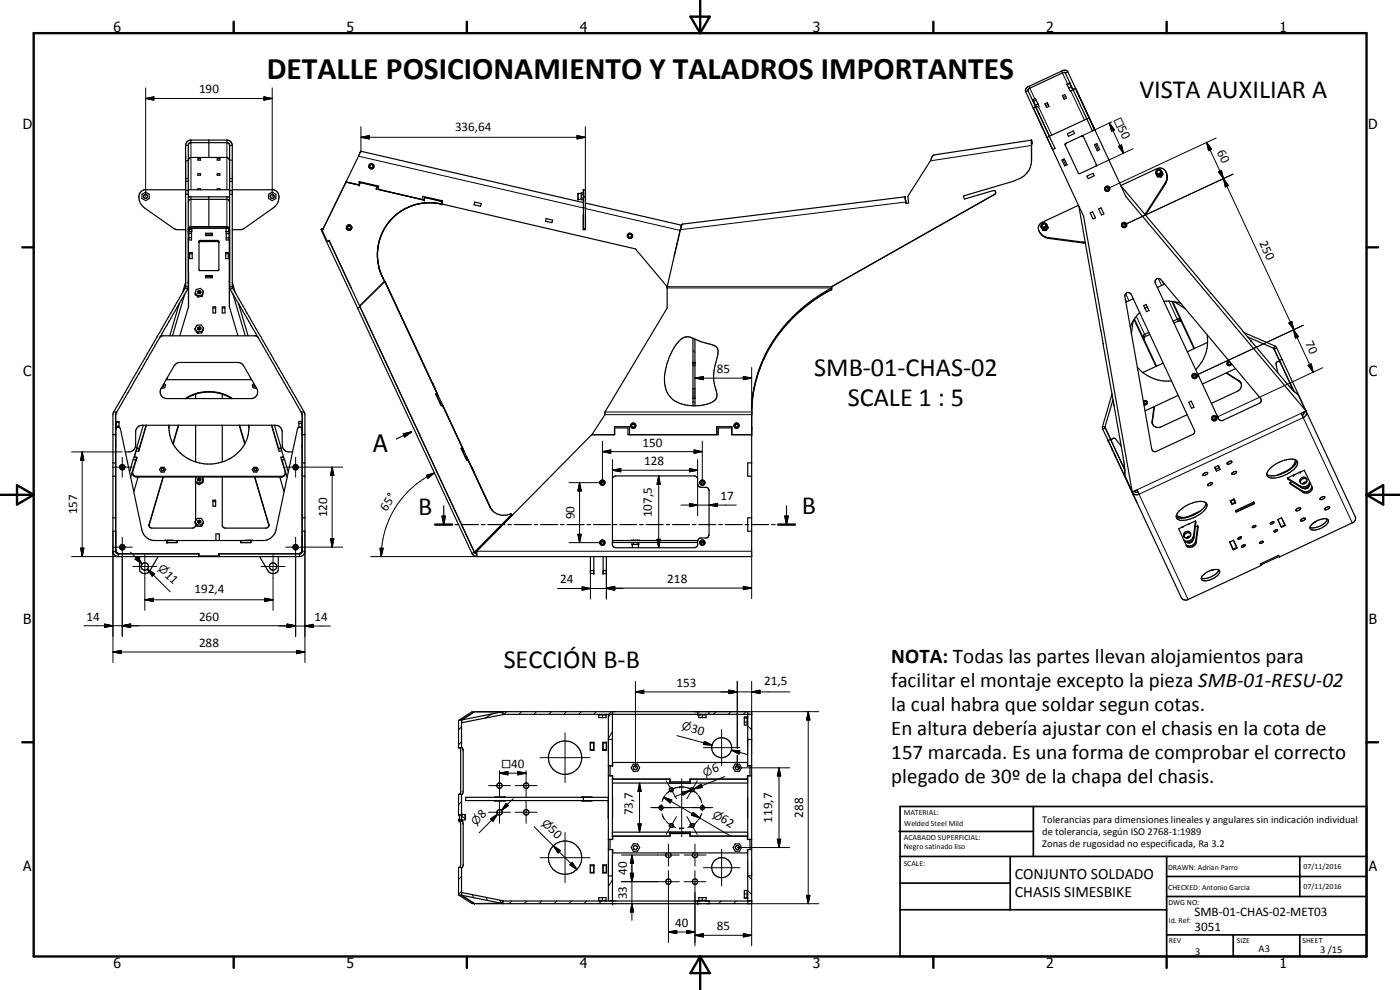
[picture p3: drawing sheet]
<svg xmlns="http://www.w3.org/2000/svg" width="420mm" height="297mm" viewBox="0 0 420 297" stroke-linecap="round" stroke-linejoin="round" font-family="sans-serif">
<defs><g id="words">
<text font-size="9.4" x="80.1" y="23.6">DETALLE POSICIONAMIENTO Y TALADROS IMPORTANTES</text>
<g font-size="7.9">
<text x="342" y="29.4">VISTA AUXILIAR A</text>
<text x="244.3" y="112.9">SMB-01-CHAS-02</text>
<text x="254.4" y="122">SCALE 1 : 5</text>
<text x="125.5" y="154.5">B</text>
<text x="240.7" y="154.1">B</text>
<text x="151.2" y="200.5">SECCIÓN B-B</text>
</g>
<text font-size="7.2" x="112" y="135.6">A</text>
<g font-size="6.3">
<text x="267.5" y="198.9">NOTA: Todas las partes llevan alojamientos para</text>
<text x="267.5" y="206.1">facilitar el montaje excepto la pieza SMB-01-RESU-02</text>
<text x="267.5" y="213.4">la cual habra que soldar segun cotas.</text>
<text x="267.5" y="220.5">En altura debería ajustar con el chasis en la cota de</text>
<text x="267.5" y="227.7">157 marcada. Es una forma de comprobar el correcto</text>
<text x="267.5" y="234.9">plegado de 30º de la chapa del chasis.</text>
</g>
<g font-size="4.7">
<text x="304.6" y="263.8">CONJUNTO SOLDADO</text>
<text x="304.6" y="269.2">CHASIS SIMESBIKE</text>
</g>
<g font-size="4.2">
<text x="34" y="9.6">6</text>
<text x="104" y="9.6">5</text>
<text x="174" y="9.6">4</text>
<text x="244" y="9.6">3</text>
<text x="314" y="9.6">2</text>
<text x="384" y="9.6">1</text>
<text x="6.8" y="38.7">D</text>
<text x="410.6" y="38.7">D</text>
<text x="7" y="112.9">C</text>
<text x="410.8" y="112.9">C</text>
<text x="7" y="187.1">B</text>
<text x="410.8" y="187.1">B</text>
<text x="7" y="261.4">A</text>
<text x="410.8" y="261.4">A</text>
<text x="34" y="290.4">6</text>
<text x="104" y="290.4">5</text>
<text x="174" y="290.4">4</text>
<text x="244" y="290.4">3</text>
<text x="314" y="290.4">2</text>
<text x="384" y="290.4">1</text>
</g>
<g font-size="3.9">
<text x="59.8" y="28">190</text>
<text x="136.6" y="39.2">336,64</text>
<text x="335.4" y="38.5" transform="rotate(65 335.4 38.5)">50</text>
<text x="365.2" y="45.7" transform="rotate(65 365.2 45.7)">60</text>
<text x="377.9" y="72.9" transform="rotate(65 377.9 72.9)">250</text>
<text x="391.7" y="102.9" transform="rotate(65 391.7 102.9)">70</text>
<text x="215.1" y="111.9">85</text>
<text x="192.8" y="134">150</text>
<text x="193.3" y="139.6">128</text>
<text x="23.1" y="154.3" transform="rotate(-90 23.1 154.3)">157</text>
<text x="98.2" y="155.2" transform="rotate(-90 98.2 155.2)">120</text>
<text x="116" y="153.5" transform="rotate(-58 116 153.5)">65°</text>
<text x="172.4" y="155.8" transform="rotate(-90 172.4 155.8)">90</text>
<text x="195.6" y="155.2" transform="rotate(-90 195.6 155.2)">107,5</text>
<text x="216.2" y="150">17</text>
<text x="49.3" y="172.7" transform="rotate(45 49.3 172.7)">11</text>
<text x="58.4" y="177.9">192,4</text>
<text x="168.1" y="175">24</text>
<text x="200.3" y="174.9">218</text>
<text x="25.9" y="186.2">14</text>
<text x="59.8" y="186.2">260</text>
<text x="94.4" y="186.3">14</text>
<text x="59.8" y="194.1">288</text>
<text x="203" y="206">153</text>
<text x="229.4" y="205.5">21,5</text>
<text x="207.2" y="219.6" transform="rotate(15 207.2 219.6)">30</text>
<text x="153.4" y="230.4">40</text>
<text x="214.2" y="232" transform="rotate(-22 214.2 232)">6</text>
<text x="144.8" y="245.8" transform="rotate(-45 144.8 245.8)">8</text>
<text x="189.9" y="244.6" transform="rotate(-90 189.9 244.6)">73,7</text>
<text x="241" y="245.3" transform="rotate(-90 241 245.3)">288</text>
<text x="164.4" y="249.1" transform="rotate(45 164.4 249.1)">50</text>
<text x="216" y="246.5" transform="rotate(30 216 246.5)">62</text>
<text x="231.7" y="246.8" transform="rotate(-90 231.7 246.8)">119,7</text>
<text x="188.2" y="262.6" transform="rotate(-90 188.2 262.6)">40</text>
<text x="188.2" y="269.8" transform="rotate(-90 188.2 269.8)">33</text>
<text x="358.5" y="275">SMB-01-CHAS-02-MET03</text>
<text x="202.6" y="278.1">40</text>
<text x="215.1" y="279.1">85</text>
<text x="358.5" y="279.4">3051</text>
</g>
<g font-size="3.3">
<text x="47.3" y="170.7" transform="rotate(45 47.3 170.7)">⌀</text>
<text x="204.5" y="218.9" transform="rotate(15 204.5 218.9)">⌀</text>
<text x="211.6" y="233.1" transform="rotate(-22 211.6 233.1)">⌀</text>
<text x="213.6" y="245.1" transform="rotate(30 213.6 245.1)">⌀</text>
<text x="142.8" y="247.8" transform="rotate(-45 142.8 247.8)">⌀</text>
<text x="162.4" y="247.1" transform="rotate(45 162.4 247.1)">⌀</text>
</g>
<g font-size="3.2">
<text x="334.2" y="35.9" transform="rotate(65 334.2 35.9)">□</text>
<text x="150.5" y="230.4">□</text>
</g>
<g font-size="3.1">
<text x="312.7" y="246.8">Tolerancias para dimensiones lineales y angulares sin indicación individual</text>
<text x="312.7" y="250.4">de tolerancia, según ISO 2768-1:1989</text>
<text x="312.7" y="254">Zonas de rugosidad no especificada, Ra 3.2</text>
<text x="358.7" y="286.4">3</text>
<text x="377.7" y="285.6">A3</text>
<text x="396.2" y="285.9">3 /15</text>
</g>
<g font-size="2.4">
<text x="271.2" y="244.4">MATERIAL:</text>
<text x="271.3" y="252">ACABADO SUPERFICIAL:</text>
<text x="271.4" y="247.9">Welded Steel Mild</text>
<text x="271.3" y="254.6">Negro satinado liso</text>
<text x="271.2" y="259.7">SCALE:</text>
<text x="350.6" y="261">DRAWN: Adrian Parro</text>
<text x="391.2" y="260.6">07/11/2016</text>
<text x="350.6" y="267">CHECKED: Antonio Garcia</text>
<text x="391.2" y="266.7">07/11/2016</text>
<text x="350.6" y="271.4">DWG NO:</text>
<text x="350.8" y="276.9">Id. Ref:</text>
<text x="350.8" y="282.8">REV</text>
<text x="371.2" y="282.9">SIZE</text>
<text x="390.9" y="282.9">SHEET</text>
</g>
</g></defs>
<g fill="none" stroke="#000" stroke-width=".35">
<path d="M307.8 27.5l2.3 4.9M308.5 27.2l6.4 13.7-4.1-8.8M308.5 27.2l-.7 .3M308.8 25.9a1.27 1.27 0 0 0-1 1.6M308.8 25.9l.3 .6M309.1 26.5l-.6 .3v.4M309.8 30l.9-.4 .3 .5M310 30.1h-.1M310 30.1l.2 .3M310.1 32.4l1 2.3M310.1 32.4l15.1 32.5 14.6 82.7M310.2 30.4h-.2"/>
<path d="M310.2 30.4l.3 1M310.8 32.1h.1M310.8 31.8l-.1 .1 .2-.1M310.8 32.1l-.7 .3M311 30.1l-.8 .3M311 30.1l.5 1.1M311.1 34.7h.1M311.1 34.7l1.6 3.3M311.5 31.2l.3 .7-.7 .3-.3-.5-.1 .1M311.5 31.2l-.9 .4M313.6 31.2l.7-.4 .5 1.1-.7 .4zM314.6 31.4l-.8 .3"/>
<path d="M318.6 21.3l1.3-.2 .6 .5M318.6 21.3l.2 .6M318.6 21.3l-9.8 4.6M318.8 28.7l.8-.3 .5 1.1-.7 .3zM318.8 21.9l.7-.2 .2 .2M318.8 21.9l-9.7 4.6M319.7 21.9l2.3 4.9M319.8 28.9l-.7 .4M320.2 25.4l1 1.9 .9-.4M320.5 21.6l3.3 7.1M320.5 21.6l-.8 .3M321.1 24.9l-.9 .5"/>
<path d="M321.2 24.9l-1 .5M321.3 25.2l-.2 .1 .4 .8M321.5 26.1l.3 .7 .2-.1M321.5 26.1l-.8 .3M322 26.6l-.2 .1M322 26.8l5.9 12.5 .7-.4M322 26.8h.1M322.8 26.5l4 8.8-11.9 5.6 1.7 3.6-.7 .4M322.8 26.5l1 2.2M322.8 26.5l-.8 .3M323.8 28.7l14.1 30.3 54.1 64.3M323.8 28.7l1.6 3.4"/>
<path d="M325 31.2v.1M327.8 37.3v.1M327.8 37.4l.3 .5M327.9 37.5v.1M328.1 37.9l.2 .6M328.2 38.1v.2M328.2 38.4l.1 .1M328.3 38.5l.2 .3M42.6 58.3l1.1-.6 1.1 .6v1.3l-1.1 .6-1.1-.6zM55.7 58.3h.8M55.7 56.9h-12.4a2.61 2.61 0 0 0-1.1 4.1l1.2 1.4 8.8 6.2 1.1 .3h2.4M55.7 48.2h.8"/>
<path d="M55.7 54.4h.8M55.7 57.1h.8M55.7 43.6h.8M56.5 56.9h12.4M56.5 59.2l.5-.1h11.4l.5 .1M57.3 42.8l-.6 .3-.2 .4v42.5M57.3 42v.8M57.3 42.8h10.8M59.4 47.6h.8v.4h-.8zM59.4 52.1h.8v.5h-.8zM59.4 56.9v-.3h.8v.3M62.7 42v5.2"/>
<path d="M62.7 59.1v8.9M65.2 56.9v-.3h.8v.3M65.2 47.6h.8v.4h-.8zM65.2 52.1h.8v.5h-.8zM68.1 42.8l.7 .4 .1 .4M68.1 42v.8M68.9 47.9l-.8-.7h-10.8l-.6 .4-.2 .5M68.9 48.1v.2M68.9 43.6v42.7l.2 .5M68.9 54.4h.8M68.9 57.1h.8M68.9 43.6h.8"/>
<path d="M69.7 56.9h12.4a2.83 2.83 0 0 1 .6 4.9l-9.5 6.8-1.1 .3h-2.4M69.7 43.6a1.6 1.6 0 0 0-1.4-1.6l-11.3 .1a1.58 1.58 0 0 0-1.3 1.4v42.5M69.7 43.6v42.4M80.6 58.3l1.1-.6 1.1 .6v1.3l-1.1 .6-1.1-.6zM113.1 55.9h.1M113.1 55.9l-5.1-1.2-.1 .8-4.1-.9 4 .9v-1l5.8 1.3v1.1M113.1 55.9l-.2 .8 14.4 3.3 .2-.8M126.9 59.9v-1l5.9 1.3v1.1l57.9 13.4 9.5 11.3M127.5 59.2l5.1 1.3M174.4 58h-.9v1.8h.9M174.4 58.4h.7M174.4 59.4h.7"/>
<path d="M175.1 57.9h-.7v2h.7M175.1 56.9h.6v12h-.6zM175.7 57.7v2.4M175.7 59.5v.1M175.7 58.3h.1M271.6 59.1l.1 .7M271.6 59.1l-66.7 8.1M271.7 59.8l.1 .5M298.5 58.3h.1M298.6 58.3l-49 27.7v.8a48.2 48.2 0 0 0-10.5 7.4M309.6 43.3v4.9a5.9 5.9 0 0 1-3.7 5.4l-1.8 .8-15 4.4 .3 .9 8.7-2.5a.61 .61 0 0 1 .7 .3 .61 .61 0 0 1-.2 .8M309.6 42v1.3"/>
<path d="M309.6 42l-29.3 4.5-.6 .5-.5 1.3-6.8 10.6 .3 2-.8 .1-.2-1.2M309.6 42l.1 .8M309.7 42.8l-.1 .5M309.7 42.8h.1M314.9 40.9l-.7 .4 1.7 3.6M318.7 48l.7-.3 .8 1.7-.7 .4zM319.7 43.2l5-2.4 .4 .1 3.9 8.4-.1 .5-4.8 2.3-.5-.1-3.9-8.4zM320 43l-.3 .3M320.3 40.2l1.8-.9 .4 .7-1.8 .9zM324.9 40.8l-.4 .1M326.2 52.8l1.9-.8 .3 .7-1.8 .9zM328.5 43.4l.7-.3 .8 1.8-.7 .4z"/>
<path d="M336.4 55.7l24.5 29.2M346.9 52l.2 .4M346.9 52h.1M347.1 52.4l.7 .5M347.1 52.4l.2 .4M347.3 52.8l.5 .1M347.3 52.8l.1 .3h1M347.8 52.9h.5M348.2 51.9l.1-.1a.59 .59 0 0 0-.4-.7 .59 .59 0 0 0-.7 .4v.5l.5 .2M348.2 51.9l-.5 .3M348.3 52.9l.1 .2M348.5 51.2a.91 .91 0 0 1-.4 1.2 .91 .91 0 0 1-1.2-.4"/>
<path d="M348.6 52.5l-.8 .4M348.6 52.5l-.3 .4M348.7 51.6a.94 .94 0 0 0-1.1-.8 .94 .94 0 0 0-.7 1.2M348.7 51.6l-.1 .9M348.7 51.6l.2 .5M348.9 52.1l-.3 .4M348.9 52.1l.1 .2-.6 .8M349.9 51.6a3.5 3.5 0 0 1-.2 3.6l-6 9.2M349.9 51.6a3.5 3.5 0 0 1-.3 3.4l-6 9.3M349.9 51.6a1.94 1.94 0 0 0-2.7-1l-10.8 5.1M56.5 60.6l.2-.5 .6-.3h10.8l.6 .3 .2 .5M56.5 70h1"/>
<path d="M56.5 71.5h.2M56.5 70.4h.2v1.4h-.2M56.5 69h.2M56.5 69.3h.2M56.5 72l.1 19.9-2.6 8.9M56.5 68.9v1M56.5 71.5v.3M56.7 71.3h.8M56.7 69.5v.4h-.2M56.7 69v.3M56.7 68.8h.9M56.7 68.8v-.2v.4"/>
<path d="M56.7 68.8v.5M56.9 75.8h.8v1.8h-.8zM56.9 76.1h.8M57.5 69.5v2.5h-1M57.6 68.5h10.2M57.6 68.4v1.1h-1.1M59.7 72.7l.4-.2h5.2l.4 .2M59.8 72.3l.3-.2h5.2l.4 .3-.1 8.8-5.8-.1zM61.7 70.3h2M61.7 70h2v.7h-2zM67.7 75.8h.8v1.8h-.8zM67.7 76.1h.8"/>
<path d="M67.8 68.4v1.1h1.1M67.8 68.6h.9M67.9 69.5v2.5h.8v-.5h.2M67.9 71.4h1M67.9 70.1h.8M68.7 68.6l-.4-.2h-11.2l-.4 .2-.2 .5M68.7 68.6l.2 .4M68.7 68.6v.7h.2M68.7 69h.2M68.7 70h.2M68.8 71.5v20.4l2.6 8.9M68.9 69v.1"/>
<path d="M68.9 68.6l-.8-.6h-10.8l-.5 .2-.3 .5M68.9 68.7v.2M68.9 69.6h-.2v1.5h.2M97.1 68.5l-.8 .3 1.7 3.7M97.1 68.5l-.6 .2 1.7 3.7M98 72.5l.8-.4 9.3 20M98 72.5l9.3 20M104 68.5l.2 .3M104 68.5l.4 .5M104 68.5a.8 .8 0 0 1 .7-1.1 .8 .8 0 0 1 .8 1 .8 .8 0 0 1-1.1 .6M104.3 68.3v.2M104.3 68.4l.4 .3"/>
<path d="M104.3 68.5l.1 .1M104.3 67.9v.5M104.4 67.9l-.1 .6M104.5 67.9l.4-.1 .3 .6-.2 .3-.7-.2M104.5 67.8l-.2 .2M105 67.8l-.5 .1M105 68.7h-.2M105.2 68.3l-.1 .3M105.5 68.1a.78 .78 0 0 1-.3 .8 .78 .78 0 0 1-.9 0M113.3 77l.6 3.8M113.3 77.1l.2 1.9M113.3 76.1v.9"/>
<path d="M113.3 75.1v2M113.3 75.1v2.3M113.4 78l.1 1M113.4 74.5l-.1 1M113.6 79.3l.1 1M113.6 73.2l-.2 1M113.8 72.3l-.5 2.8M114.1 71.4l-.3 .9M114.4 70.5l-.8 2.8-.3 1.8M115.3 68.8l-1 2M115.3 68.8l-1.5 3.5M115.8 68l-1.1 1.9"/>
<path d="M116.3 67.2l-1 1.6M117.5 65.7l-1.9 2.5M117.5 65.7l-.8 .9M118.2 65l.7-.6-1.5 1.5M120.5 63.3l-2.4 1.9M122.1 62.4l-1.7 .9M122.2 62.4l.8-.4-1.8 .9M122.2 62.4l-2.7 1.5M124.8 61.3l-1.9 .7M125.8 61.1l-1 .2M125.8 61.1l-2 .6M126.7 61l-.9 .1"/>
<path d="M128.6 60.8l-3.9 .6M128.6 60.8l-1.9 .2M129.5 60.8l1 .1-.9-.1M129.6 60.8l-2.9 .2M129.6 60.8l2.8 .4M131.5 61l.9 .2M132.6 60.5l-.2 .7M142.4 60.6l2 .5-.2 .8-1.9-.5zM163.9 65.6l2 .4-.3 .8-1.9-.4zM175.1 64.6v4.2M175.1 60.8l-66.8-15.4-11.2 23.1M175.7 64.6v4.2"/>
<path d="M175.7 60.9l28.8 6.7M204.1 69.1l-3.9 16.9M204.1 69.1l-1.8 7.7M204.4 67.9l-.3 1.2M204.5 68l-.4 1.1M204.5 67.6l-.1 .3M204.5 67.6h.1M204.9 67.2l-.4 .8M204.9 67.2h.1M311.9 69.3a3.6 3.6 0 0 0 2.9 2.2l10.9 1.4M311.9 69.3a3.5 3.5 0 0 0 2.8 2l11 1.3M312.5 68l.4 .9"/>
<path d="M312.9 68.9l1 .1M312.9 68.9l.1 .2 1 .1M313.8 68l-.5 .2M313.9 69l.1 .2M314.1 67.3l.5 1.1-.6 .8M314.1 67.3h.1M314.4 67.9a.93 .93 0 0 1-.6 .9 .93 .93 0 0 1-1.1-.2M314.5 68.1l-.6 .9M323.7 61.6l-10.9 5.1a1.86 1.86 0 0 0-.9 2.6M323.8 61.7l13.3 75.6 .5 3.8-.1 1.4 2.3 5.1M327.2 63.9l.7-.4 .8 1.9-.7 .3zM329.7 62.7l.7-.3 .9 1.8-.7 .3z"/>
<path d="M53.8 91.1l-2.8 9.7M55.4 88.2l-3.6 12.6M55.6 86.4l-21.5 37.2M55.6 86.4l.7 .4M55.7 86h.8M55.7 86l-.1 .4M55.7 84.7l-.9 3.1M56.3 86.8l-8.3 14.5M56.5 86l-.2 .8M56.5 84.3v.4M58.5 98.6v.4l.6 .7M58.5 98.6l.8 1"/>
<path d="M58.6 88l.2 .6M58.6 88l.9 .8M58.8 88.5v.1M58.8 88.5l.7 .7M59.1 99.7h.1M59.1 99.7l.2 .3M59.3 99.6v.4M59.5 98.6h.6M59.5 87.8h.6M59.5 87.8l-.1 .1M59.5 88.8v.4M59.5 98.6l-.1 .1"/>
<path d="M60.1 87.8l.1 .1M60.1 98.6l.1 .1M60.5 99.9l-1.2 .1M60.5 99.5v.4M60.5 99.5l-1.2 .1M60.7 88.9l-1.2 .3M60.7 88.5v.4M60.7 88.5l-1.2 .3M61 87.4l-.3 1.5M61 87.4l-.9-.9-1.2 .4-.3 1.1M61 87.4l-.3 1.1M61.1 98.5l-.6 1.4"/>
<path d="M61.1 98.5l-.6 1M61.1 98.5l-.7-1-1.3 .1-.6 1M61.7 82.7h2v.7h-2zM61.7 83h2M63.9 92.1h.8v1.8h-.8zM63.9 92.4h.8M66.7 92.1h.8v1.8h-.8zM66.7 92.4h.8M68.8 84.5l.1 .2M68.8 84.4h.1M68.9 84.7v.1M68.9 84.7h.1"/>
<path d="M68.9 86h.8M69.1 86.8l21.3 36.8M69.7 86l.1 .4M69.7 84.8l.9 3M69.8 86.4l21.5 37.2M69.8 86.4l-.7 .4M69.9 88.1l3.7 12.7M71.6 91.1l2.9 9.7M107.3 92.5l34.3 73.5M108 91.9h.1M108.1 92.1l34.3 73.6M108.1 92.1l-.8 .4"/>
<path d="M113.7 80.2l.3 1M113.9 80.8l.8 2.2M113.9 80.8l.6 1.8M113.9 81.1l1.5 3.2M114.2 81.7l.3 .9M114.5 82.6l.9 1.7M114.5 82.6l.5 .9M115.4 84.3l15.7 33.8M115.4 84.3l.2 .4M115.5 84.5l.1 .2M115.6 84.7l15.7 33.5M200.2 86v6.4l-18.6 31.2v.8l-4 6"/>
<path d="M239.1 94.2a41 41 0 0 0-13.5 28M239.1 94.2l-2.2 2.3M249.6 86.4a43.7 43.7 0 0 0-23.8 32.8l-.2 2.9M337.7 89.8l.4 .8M337.9 88.1l.8-.3 .8 .5 19.1 41.2-.6 .8-11.1 5.2-.8-.1-.5-.7-8-45.8zM340.1 89.7l-2.2 1M340.1 96.3l-.6 3.9M340.4 95.7l6.7 14.2M342 93.8l-1.4 1.7-1.4 2.6M343.2 91.7l.8-.3 .8 1.8-.7 .3zM344.3 92l-.7 .5M344.8 99.7l-1.6 .9-.1 .8"/>
<path d="M346.9 83.9l.9-.3 .6 .3 29.9 35.6 .2 .4-.2 .9-11.3 5.3-.7 .1-.5-.3-19.1-40.9v-.8zM349 84.6l.3 .7M349.3 90.4l2.9 .1 2.2 .5M349.5 85.2l-2.2 1.1M351.7 90.4l6.6 14.2M352.4 90.6l3.3 2M354.4 96.1l-.7-.4-1.7 .7M354.6 96.6l-.7-.3-1.6 .6M360.9 84.9v.1M360.9 85l2.5 3M363.4 88h.1M363.5 88l22.6 27 3.4 3.4"/>
<path d="M373.3 99.8l9.4 4M49 115.4l.2 .5-.5 .2M49.2 115.1l.5 .4-.3 .8-1 .1M49.9 113.9h25.6M50.3 113.2l-.2 .7M52.5 109.5l1.2-.7h18l1.2 .7 4.2 7.1a1.99 1.99 0 0 1-1.8 3h-25.2a2.02 2.02 0 0 1-1.8-3zM55.6 119.6a13.1 13.1 0 0 1 14.2 0M55.9 119.5v.1M56 119.5v.1M58.7 118.3v1.3M58.7 118.2a13.1 13.1 0 0 1 8 0M58.7 118.2l-2.9 1.4"/>
<path d="M66.7 118.2l2.8 1.3M66.7 118.3v1.3M69.4 119.5v.1M75.1 113.2l.2 .7M76.2 115.1l-.5 .4 .2 .8 1.1 .1M76.4 115.4l-.2 .5 .5 .2M77.5 101.3l-.8-.5h-28l-.5 .2-13.2 22.6M129.8 115l.2 .1M130 115.1l.3 .9M130 115.1l-.1 .1M130.2 116h.1M130.3 116l1 2.2"/>
<path d="M130.8 118.2l1.6 3.6 .4-.2M130.8 118.2l.1 .2M130.9 118.4l.4 .7M131.1 118.1l.2 .1M131.1 118.1l-.3 .1M131.3 119.1l.8 1.8M131.3 118.2l.3 .7M131.3 118.2l-.4 .2M131.6 118.9l-.3 .2M131.6 118.9l.8 1.8M208 101.5v20.3M208 108.8h.6"/>
<path d="M208 119.6h.6M208.6 101.8v20M208.6 101.8l-1-.5a3.4 3.4 0 0 0-4.4 1.7 17 17 0 0 0-3.4 13.6 7.2 7.2 0 0 0 7.1 5.1l1.7 .1M208.6 101.8l3.9 1.3a4.2 4.2 0 0 1 2.8 1.3 10 10 0 0 1-.7 5.4l-.2 .5a14.1 14.1 0 0 0 .7 7.7 2.73 2.73 0 0 1-2.4 3.1l-1.9 .5-2.2 .2M333.7 118.2l-2.8 9.8M334 119.9l-2.4 8.2M341.3 110.2a12.1 12.1 0 0 0 10.3 4.1M345.1 100.3l-1.6 .8-.1 .8M349.1 109l-6.1 2.8M353.6 118.6l-9.9 4.7M359.5 112.3l.3 .6M359.7 112.9h.1"/>
<path d="M362.3 100.5a11.9 11.9 0 0 1-3.5 10.4M362.4 102.7l-6.1 2.8M368 111.9l4.1 2.7 .4 .4M368.1 111.9l3.7 2.3a1.81 1.81 0 0 1-.4 3.2l-7.9 3.6M369 108.4a.71 .71 0 0 0-.7 .6 .71 .71 0 0 0 .5 .8l.3-.2M369 108.5a.6 .6 0 0 0-.7 .7 .6 .6 0 0 0 .8 .4M369.5 109.2l-.4 .4M369.5 109.1v.4l-.4 .1M369.5 109.1h.1M370.8 110.6l-10 4.6M374.4 101.1l7.8 3.4M382.2 104.5l.2 .3"/>
<path d="M382.4 104.8l5.9 12.5M382.7 103.8l.4 .6M382.7 103.8l-.5 .7M383.1 104.4l-.7 .4M383.1 104.4l1.7 3.4M383.5 111.8l-.6-2.5a.72 .72 0 0 1 .5-.8 .72 .72 0 0 1 .8 .3l4 8.4M384.8 107.8l-.8 .3M384.8 107.8l22 47.4-.1 1-.9 .7-21.8 10.2-.3-.5-5.5 2.6 .3 .5-21.9 10.2a1.48 1.48 0 0 1-2.1-.7l-21.9-47M387 114.8l.3 .3M389.5 118.4h.1M389.6 118.4l2.3 4.9M33.9 130.4h.8"/>
<path d="M33.9 138.9h.8M34.1 123.6l-.2 .8v41a1.65 1.65 0 0 0 1.6 1.6h54.4a1.65 1.65 0 0 0 1.6-1.6v-41l-.2-.8M34.1 123.6h.9M34.7 128.5h.1M34.7 124.4v41.2M34.7 133.8v.2M34.7 127h.2v1.4M34.7 126.7l1-.2v1.7M34.7 128.7h.1M34.7 126.7h1M34.7 128.9h.1M34.7 124.4v.4"/>
<path d="M34.8 128.7l-.1 .1M34.9 128.4l.7-.3 .5 .6 6.5 30.3a4 4 0 0 0 3.4 3.2h33.4a4.3 4.3 0 0 0 3.4-3.2l6.5-30.3 .1-.4 .6-.2 .6 .6v36.5l-.2 .5M34.9 128.4l-.1 .3M34.9 127.9h.8M35 123.7l-.3 .7M35 123.6l-.3 .8M37.6 135.6a2.28 2.28 0 0 0 3.1-2v-4.4l.7-1.1 1-.5h40.3a2 2 0 0 1 2 2v4a2.28 2.28 0 0 0 3.1 2M40.3 137l.8 .2-1.3 4.4a1.18 1.18 0 0 0 1.2 1.5l44-.1a1.12 1.12 0 0 0 .6-1.4l-1.3-4.4 .8-.2M40.3 137l.7 .3-.2 .9v-.2M40.8 138l-.8-.1-1.1 3.7M40.8 138l-1.6 5.2M41 134.4l.8 .1"/>
<path d="M41 134.4l.1 .1M41.1 134.5l.7 .2M41.1 134.5l-1.1 3.4M41.6 135.4l-.8-.1-.5 1.7M41.8 134.5v.2M41.8 134.7l-.2 .7M43 127.6l-2 6.8M43.8 127.6l-2 6.9M43.9 127.6l-2.3 7.8M50.7 128.4v-.8a11.3 11.3 0 0 0 11.6 11.6 11.6 11.6 0 0 0 12.4-10.8v-.8v.8M53.5 127.6l-1.6 5.5M53.6 127.6l-1.6 5.6"/>
<path d="M58.7 127.6v11M66.7 127.6v11M71.8 127.6l1.6 5.6M71.9 127.6l1.6 5.5M81.5 127.6l2.3 7.8 .7-.1M81.6 127.6l2 6.9M82.4 127.6l2 6.8M83.6 134.5v.2l.8-.1M84.4 134.4l-.8 .1M84.4 134.4v.2M84.4 134.6l.1 .7M84.5 135.3l.6 1.7"/>
<path d="M84.7 138l.7-.1 1.1 3.7M84.7 138l-.1 .2M84.7 138l1.5 5.3M85.1 137l-.7 .3M85.1 137l.2 .9M89.7 127.1h.8M90.4 123.6l.3 .8v41l-.4 .7M90.4 123.6h.9M90.5 128.4h.2M90.5 123.7l.2 1.1M90.5 126.9h.2M90.6 128.5h.1"/>
<path d="M90.7 130.4h.8M90.7 138.9h.8M90.7 126.6h-.2v1.4h.2M90.7 133.8l-.1 .2M90.7 126.4h-1v1.8M121 130.2l2.5-.6-2.1 1.5zM123.5 129.6l-4.6 2.1M132.1 120.9l.4 .8M132.4 120.7l-.3 .2M132.4 120.7l.1 .2M132.5 120.9l-.3 .1M132.5 120.9l.4 .8"/>
<path d="M132.8 121.6l6 12.8M132.8 121.6l.1 .1M132.9 121.7l6 12.8M138.4 134.5l1.6 3.5 .4-.1M138.4 134.5l.1 .2M138.5 134.7l.4 .7M138.8 134.4l.1 .1M138.8 134.4l-.4 .1M138.9 135.4l.8 1.8M138.9 134.5l.3 .8M138.9 134.5l-.4 .2M139.2 135.3l.8 1.7"/>
<path d="M139.2 135.3l-.3 .1M139.7 137.2l.4 .8M140 137l-.3 .2M140 137l.2 .2M140.2 137.2l-.4 .2M140.2 137.2l.3 .8M140.4 137.9l.1 .1M140.4 137.9l6.5 14 1 1.4M140.5 138l6.6 14.1M177.6 130.4h6.8v-2.4h4.5v2.4M177.6 130.4l-34.5 35v1.6M184.4 128.4h4.1v2h27.1v-2h4v2h6"/>
<path d="M215.1 130.4v-2.4h4.6v2.4M215.2 128v2.4M220.5 127.8l.1 .1M220.6 128l.2 .1M220.7 127.4l-.2 .4M220.8 127.3l.6 .1 .1 .5-.6 .3-.4-.4M220.8 128.1l.2 .1M220.9 127.3l-.4 .5M225.6 138.9h-1.2v4h1.2M225.6 122.1v44.9h-82.5M330.9 128l.7 .1M330.9 128l.1 .8"/>
<path d="M331 128.8l1.6 3.4M331.6 128.1l.1 .3M331.7 128.4l1.6 3.4M331.7 128.4l-.7 .4M332.6 132.2l1.9 4.3M333.3 131.8l-.7 .4M333.3 131.8l4.3 9.3M333.6 132.4a.73 .73 0 0 1 .3-.8 .73 .73 0 0 1 .9 .1l1.7 2.1M336.4 138.4l.1 .4M343.1 120.4a.63 .63 0 0 1 .8-.2 .63 .63 0 0 1 .4 .7M343.2 120.6l.6-.4 .4 .4 .1 .3M343.3 121.3h.1"/>
<path d="M344.3 120.9l-.3 .5-.7-.1M344.3 120.9l-.1 .3-.5 .3-.3-.2M346.3 122l-.5 4.4a1.78 1.78 0 0 0 .8 1.7 1.78 1.78 0 0 0 1.9 0l7.8-3.7M346.5 122l-.6 4.6 .1 .8M356.8 120.7l.7-.3 .8 1.8-.7 .3zM365.3 124.8h.1M365.3 124.8l.2 .5M365.3 124.8l.3 .2-.1 .3M365.5 139.7l.3 .7-.9 .4-.3-.6M365.5 125.3h.1M368.2 139a1.14 1.14 0 0 1 1.5-.5 1.09 1.09 0 0 1-1.5 .7zM388.8 138l-.4 1.2-.8 1.1-1.2 .8-3.2 1.5"/>
<path d="M388.8 138a1.41 1.41 0 0 1-.1 2.4 8.3 8.3 0 0 1-8 2.8l-.5-.8M388.8 138a8.5 8.5 0 0 0-8.6 4.1v.3M389.1 138.2a5.3 5.3 0 0 1-3.7 3.7 5.9 5.9 0 0 1-5.2 .5M390.5 124l1.5-.7a1.24 1.24 0 0 1-.9 1.9zM391.3 123.8l-.2 .6-.3 .2M391.3 123.8v.1M391.9 123.4l-.6 .4M33.9 155.4h.8M33.9 159.4h.8v6.2M33.9 142.9h.8M34.7 154.3h.1M39.8 142l.3 .6 .6 .3h44l.6-.3 .3-.6"/>
<path d="M41.4 143.1l-1.2 4.4M44.7 157.7l.2 .4 .6 .4h12.4l.7-.6 .1-.8 .5 .8M48.3 140.2h1l.4 .7-.4 .7h-1l-.4-.7zM48.9 143.1l-4.2 14.6M49 143.1l-4.3 14.6M58.5 156.5l.2 .7M58.5 156.5l.7-1h1.2l.7 1M58.5 156.5l.7 1M58.7 144.4v11.9M58.7 144.7l1.1 .7M58.7 144.4l1.1 .6M58.7 143.1v.7"/>
<path d="M59 143.1l-.3 .2v1.1M59.2 157.9h1.2M59.2 157.5h1.2M59.2 157.5v.4M59.4 156.8a.47 .47 0 0 1 .4-.7 .47 .47 0 0 1 .4 .7M59.4 156.8l.2 .2 .6-.2M59.5 156.6h.6M59.5 143.9h.6M59.5 143.9l-.1 .2M59.5 156.6l-.1 .2M59.8 145v.4M60.1 157.9h.1"/>
<path d="M60.1 143.9l.1 .2M60.1 156.6l.1 .2M60.4 157.5v.4M60.6 143.1l.3 .2M60.9 144.8l-1.1 .6M60.9 144.4v.4M60.9 144.4l-1.1 .6M60.9 143.3v.7M60.9 144v.8M60.9 143.3v1.1M61.1 156.5l-.7 1.4M61.1 156.5l-.7 1"/>
<path d="M63.9 150.1h.8v1.8h-.8zM63.9 150.4h.8M66.7 143.1v14.7l.2 .3 .6 .4h12.5l.7-.8M76.1 140.2h.9l.5 .7-.5 .7h-.9l-.4-.7zM76.4 143.1l4.3 14.6M76.5 143.1l4.2 14.6M84 143.1l1.2 4.4M90.6 154.3h.1M90.7 155.4h.8M90.7 159.4h.8M90.7 142.9h.8M130.6 157.4h5.1"/>
<path d="M132.7 154.9h.9l-.4 2.5zM133.2 151.8v5.6M136.6 157.4h1M138.5 157.4h5.1M141.6 140.3l.3 .6M141.9 140.9v.1M141.9 140.9l.3 .7M144.5 157.4h1.1M146.4 157.4h5.1M147.1 152.1l.2 .4M147.1 152.1h.1M147.5 152.8a4.9 4.9 0 0 0 5.9 1.4"/>
<path d="M152.4 157.4h1M153.4 154.2l.2 .5M153.4 154.2v.3l-11 11.2 .1 .2 11.1-11.2M153.6 154.7l-5.4 5.5M154.3 157.4h5.2M160.3 157.4h1.1M162.3 157.4h5.1M168.2 157.4h1.1M170.2 157.4h5.1M176.2 157.4h1M178.1 157.4h5.1M184 143.2l.8-.4h23.6l.8 .4 .2 .4v1.8a.95 .95 0 0 0 1 .8l1.8 .1 .6 .9v13.2l-.6 .9-2.4 .3a1.95 1.95 0 0 0-.4 1.9l-.2 .5-.8 .3h-23.6l-.8-.3-.2-.5v-19.9z"/>
<path d="M184.1 157.4h1M186 157.4h5.1M192 157.4h1M193.9 157.4h5.1M199.9 157.4h1M201.8 157.4h5.2M207.8 157.4h1.1M209.8 157.4h5M215.7 157.4h1.1M217.6 157.4h5.2M223.6 157.4h1.1M225.6 155.4h-1.2v4h1.2"/>
<path d="M225.6 157.4h5.1M231.6 157.4h1M233.5 157.4h5.1M235.5 154.9h1l-.5 2.5zM236 151.8v5.6M339.2 146.6l.9 1.7M339.8 147.7l1.4-.7 .6 1.2a1.35 1.35 0 0 1-2-.5zM340.6 147.4v.1M340.6 147.3v.2M340.6 147.5l.3 .2 .6-.1M340.6 147.5l-.8 .1M353.9 153.3a9.6 9.6 0 0 1 7.4-2.8 1.41 1.41 0 0 1 1 1.3 1.41 1.41 0 0 1-.8 1.3 9.1 9.1 0 0 1-7.7 2.9 1.31 1.31 0 0 1-.2-2.4z"/>
<path d="M355 158l-1.3 .7 1.6 3.4M357 157.1l-2.2 1.1M357 157.1h.1M358.8 156.3l-2 .9M358.8 156.3l.1 .4-.6 4.5-.3 .8M358.8 156.3l-.6 4.5a1.88 1.88 0 0 1-2.9 1.3M359.4 157.7l-.6 .4M359.4 157.7l.2 .5-.6 4.4a1.88 1.88 0 0 1-2.8 1.4l-.2-.4M359.4 157.7l-.6 4.6a1.89 1.89 0 0 1-2.8 1.3M360.2 153.3l-3.2 1.5a3.9 3.9 0 0 1-4-.2M361.2 142.2l1.1-.5a.49 .49 0 0 1 0 .6 .49 .49 0 0 1-.5 .2l-.8 .1zM361.9 150.9a4.3 4.3 0 0 1-2.3 2.9l-2.4 1.1a4.8 4.8 0 0 1-4.2 .2"/>
<path d="M362.5 145.3a.9 .9 0 0 1 1.4-.3 .94 .94 0 0 1-1.5 .5zM364.5 140.3l1.2-.6 .5 1.1-1.1 .6zM364.9 140.7l-.2 .1M365.9 140.2l-.1 .1M369.2 150.2l1.2-.5 .5 1.2-1.2 .5zM369.3 150.2l.1 .2M369.5 150.7h-.1M369.7 141.9l.2-.1a.95 .95 0 0 1 1.2-.2 1.05 1.05 0 0 1-1.5 .6zM370.2 149.8l.1 .2M370.3 150l.4 .7-.9 .4-.4-.7M370.3 150l-.9 .4M370.6 150.2h-.2"/>
<path d="M370.8 153.2l5.5-2.6 .2 .5-5.5 2.6zM375.9 158l.9-.4a.73 .73 0 0 1-.9 .7zM376.2 150.6l.2 .4-5.4 2.5-.2-.3M381.4 156.8l.6-.3 .3 .1-.8 .6-.3-.1zM382.4 159.3l.9-.4a.48 .48 0 0 1-.1 .6 .48 .48 0 0 1-.5 .1l-.4-.1zM384.2 157.6h.1M384.6 155.4l1 2.1-1.1 .5-1-2.1M384.6 155.4l1.1 2.3-1.1 .5-1.1-2.3M384.6 155.4l-1.1 .5M385.4 157v.1M386.4 143.4l3.8 2.4a1.89 1.89 0 0 0 2.9-1.3M386.4 143.4l.1 .4 3.9 2.4a1.89 1.89 0 0 0 2.8-1.3"/>
<path d="M387 144.9l3.9 2.4a1.93 1.93 0 0 0 2.8-1.3M387 144.9l.3 .3 3.8 2.5a1.89 1.89 0 0 0 2.8-1.3l-.2-.4M387.8 144.6l-.8 .3M388.3 142.5l-1.9 .9M388.9 152.9a.96 .96 0 0 1 1.4-.3v.1a.98 .98 0 0 1-1.4 .3zM390.2 141.6l1.2-.5 1.7 3.4M390.3 141.6l-2.2 1M390.4 156a1.03 1.03 0 0 1 1.4-.4 1.1 1.1 0 0 1-1.5 .6zM391.8 155.6h.1M392.1 144.7h-.5l-.7 .5M392.2 143.9a1.1 1.1 0 0 0-1.3-.2 1.1 1.1 0 0 0-.6 1.1M392.2 143.9a1.07 1.07 0 0 0-1.5-.7 1.07 1.07 0 0 0-.3 1.7 1.07 1.07 0 0 0 1.7-.2"/>
<path d="M392.2 143.9l-.1 .8M392.9 145.7a1.12 1.12 0 0 1-1.7 .8M393.1 144.5l.1 .4M393.2 144.9l.5 1.1M393.8 157.2a7 7 0 0 1 3.5-1.6 .91 .91 0 0 1 1 .1 .91 .91 0 0 1 .3 .9 4.8 4.8 0 0 1-5.2 2.2 1.02 1.02 0 0 1 .4-1.6zM395 156.4l-1 .7M396.3 149.4l1.2-.4a.81 .81 0 0 1-.5 .8 .81 .81 0 0 1-.9-.2zM397.8 152.4l.7-.3h.5a1 1 0 0 1-1.4 .8zM398.3 155.8a4.9 4.9 0 0 1-5.2 2.4M33.9 165.8l.2 .2M34.7 165.6l.4 .5M34.7 165l.3 .7"/>
<path d="M34.8 165.7h.2M34.8 165.4l-.1 .3M35 165.7l.4 .3M35.1 166.1l24.6 .1v.6h6M35.1 166h.3M35.4 166l.3 .2M35.5 166.1v.1M41.9 167v4.2a1.79 1.79 0 0 0 3.1 0l2.4-4.2M49.7 162.2l-.1-.1 2.2 .1M50.1 162.8h3.1M50.1 162.2v.6h3.1v-.6M50.7 162.1v.1"/>
<path d="M50.7 162.8h.1M51.6 162.8h.1M53.1 162.2v.6M59.6 166.2v.8M64.8 162.2v-2h1v2M72.2 162.8h3.1M72.2 162.2v.6h3.1v-.6M72.3 162.2v.6M73.6 162.2h2.1M73.8 162.8h.1M74.7 162.1v.1M74.7 162.8h.1"/>
<path d="M75.3 162.2v.6M77.9 167l2.5 4.2a1.79 1.79 0 0 0 3.1 0v-4.2M89.9 166.1v.1M90 166h.3M90 166l-.3 .2M90.3 166.1l-24.6 .1v.8M90.4 165.7h.2M90.4 165.7l-.4 .3M90.6 165.4v.3M90.6 160.8l.1 4.7M91.5 165.8l-.2 .2M141.6 166l.6 .8 .9 .2"/>
<path d="M142.4 165.7l-.8 .3M142.4 165.7l.7 .5M148.1 160.2h.1M177.2 167v5.1h1v-5.1M177.2 171.2h1M181 171.2h1M181 167v5.1h1v-5.1M183.8 162.8h25.6M183.8 162.2h25.6M183.9 162.2v.6M189.5 162.2l2.5-.1-.2 .1M189.6 162.8v.6h2.1v-.6"/>
<path d="M189.8 163.4v.9M190.1 162.1v.1M190.1 162.8v.6M191.2 162.8v.6M191.3 162.1v.1M191.6 163.4v.9M210.3 162.8h1M355.3 162.1l.2 .4M355.5 162.5l.5 1.1M357.2 160.9l-.7 .1-.5 .5M357.3 160.2a1.1 1.1 0 0 0-1.3-.3 1.1 1.1 0 0 0-.6 1.2M357.3 160.2a1.04 1.04 0 0 0-1.5-.8 1.04 1.04 0 0 0-.3 1.7 1.04 1.04 0 0 0 1.7-.2"/>
<path d="M357.3 160.2l-.1 .7M358 162a1.91 1.91 0 0 1-2.5 .5M358 162a1.18 1.18 0 0 1-1.7 .8M361.2 172.4a4.8 4.8 0 0 1 4.7-1.3 1.82 1.82 0 0 1-1.3 2.2l-1.4 .7a2.09 2.09 0 0 1-2.7-.3l.3-.8zM364.4 170.9l-1.2 .3M365.7 171a5 5 0 0 1-5.2 2.4M369 162.6l1.2-.5 1.1 2.3-1.2 .6zM369.8 164.3h.1M370.2 162.1l1 2.2-1.1 .5-1-2.2M371 163.7l-.1 .1M371.5 161.5a.61 .61 0 0 1 1.1-.2l-.2 .2a.46 .46 0 0 1-.4 .3 .46 .46 0 0 1-.5-.3zM372.6 163.9a.71 .71 0 0 1 1.1-.3 .78 .78 0 0 1-1.1 .4z"/>
<path d="M378.2 162.7a.51 .51 0 0 1 .4-.3 .51 .51 0 0 1 .5 .2 .73 .73 0 0 1-1.1 .3zM383.7 166.7l.2 .3-5.5 2.5-.1-.3M137.6 216.2v8.2l1.1-.1 .3 1v12l-.2 1h-1.2v6.1M138.5 216v8.3M138.5 216l-.9 .2M142.4 213.6h-.8l-4 2.6M142.4 213.6l-3.9 2.4M142.4 213.6h8.2M143.1 213.6l82.5-.1v57.6h-82.5M150.6 213.6l.3 .8-12.3 2.4-.1-.8M150.6 213.6l-12.1 2.4M150.9 214.3h74.7"/>
<path d="M151 213.5v.8M179.7 214.3v1h2.2v-1M180 214.3v.2M180.5 214.3v.2h-.8M180.8 214.3v1M181 214.3v.2h.9M181.6 214.3v.2M182.6 214.4v55.9h1.2v-15.4M183.8 213.5v16.2M209.4 213.5v.8M209.7 214.3v1h2.2v-1M210 214.3v.2h1.6v-.2"/>
<path d="M210 214.3v.2M210.8 214.5v.8M212.8 213.5v.8M223.4 216.7h1M223.4 215.4h.8M224.2 215.3h.2M224.2 217.3h.2M224.2 217.1h.2M224.2 215.5h.2M224.4 213.5v16.2M224.4 215.2h-.2v1.2h.2M224.4 215.1h-1v2.5h.8v-.7h.2"/>
<path d="M138 224.4l.2 .7v12.4l-.1 .6-.3 .2M138.5 238.3v8M148.5 239.2h3M174.6 239.2h3M175.1 239.2v1M177.2 222.7h1v2.4h-1zM177.2 222.7v2.4M177.2 222.9h1M177.2 224.9h1M180.9 222.7h1.1v2.4h-1.1zM181 222.7v2.4M181 222.9h1"/>
<path d="M181 224.9h1M182 222.7v2.4M182.6 229.7h1.3v-.9h40.4v.9h1.3M182.6 221.9h1.2M182.6 232.8h1.2M182.6 239.2h-42.8v1h42.8M183.1 229.7v3h.8v1.1M183.8 232.7v19.2M183.8 233.8h17.3v1.2h6v-1.2M183.8 239.3h.1M190.1 229.3h1.2l.7 1.1-.7 1h-1.2l-.7-1zM220.6 229.3h1.3l.6 1.1-.6 1h-1.3l-.6-1z"/>
<path d="M224.4 233.8h-17.3v.8h-6M224.4 232.7v19.2M224.4 239.3v6.1M224.4 221.9h1.2M224.4 232.8h1.2M225.1 229.7v3h-.8l.1 2.2h-40.6M137.6 246v.3l1.2 .1 .2 .9v12l-.2 .8-.3 .2M137.6 244.4l1.1 .2v-.3l.9 .2M137.6 244.4a1.22 1.22 0 0 1 0 1.6M137.8 246.3l.3 .2 .1 .6v12.5l-.2 .7M138.5 245v.4M138.6 244.4h.1"/>
<path d="M138.6 244.4l.1 .1M139.6 246l-.9 .2v-.4l-1.1 .2M139.6 244.5v1.5M139.6 244.5v.1M139.6 245.9v.1M148.5 240.2v.2h3v-.2M174.6 240.2v.2h3v-.2M177.2 259.5h1v2.4h-1zM177.2 259.5v2.4M177.2 259.7h1M180.9 259.5h1.1v2.4h-1.1zM181 259.5v2.4"/>
<path d="M181 259.7h1M182 259.5v2.4M182.5 245.4h.1M182.6 254.9h1.2M183.1 251.9v3h.8v1h40.4v-1h.8v-3M183.8 249.7h40.6l-.1 2.2 1.3-.1M183.8 245.4h.1M183.9 250.9v1l-1.3-.1M190.1 253.2h1.2l.7 1.1-.7 1.1h-1.2l-.7-1.1zM200.1 255.9a.8 .8 0 0 0-.1 1.2 .8 .8 0 0 0 1.2 0 .8 .8 0 0 0-.1-1.2M201.1 249.7v1.2h-17.3M201.1 250.1h6v.8h17.3"/>
<path d="M207.1 249.7v1.2M208.1 255.9a.8 .8 0 0 0-.1 1.2 .8 .8 0 0 0 1.2 0 .8 .8 0 0 0-.1-1.2M220.6 253.2h1.3l.6 1.1-.6 1.1h-1.3l-.6-1.1zM224.4 254.9v15.4h1.2M224.4 254.9h1.2M137.6 268.5l.9 .1M137.6 268.5l4 2.6h.8l-3.9-2.5M138.5 260.3v8.3M138.5 260.3l-.9-.1v8.3M138.5 268.6l12.1 2.4M138.5 268.6l.1-.8 12.3 2.5-.3 .7M138.5 268.6l3.9 2.5 8.2-.1"/>
<path d="M150.9 270.3h74.7M151 270.3v.8M177.2 261.7h1M179.7 270.3v-1h2.2v1M180 270.3v-.1h1.6v.1M180.8 269.3v.9M181 261.7h1M181.6 270.2v.1M182.6 262.8h1.2M183.8 270.3v.8M209.4 270.3v.8M209.7 270.3v-1h2.2v1"/>
<path d="M210 270.3v-.1h1.6v.1M210 270.2v.1M210.8 269.3v.9M212.8 270.3v.8M223.4 269.4h.8M223.4 268.2h1M224.2 269.2h.2M224.2 267.3h.2M224.2 269.1h.2M224.2 267.5h.2M224.4 270.3v.8M224.4 262.8h1.2"/>
<path d="M224.4 267.9h-.2v-.7h-.8v2.3h1M224.4 268.5h-.2v1h.2"/>
<circle cx="43.7" cy="58.9" r=".62"/>
<circle cx="81.7" cy="58.9" r=".6"/>
<circle cx="111.5" cy="49.9" r=".8"/>
<circle cx="111.5" cy="49.9" r=".48"/>
<circle cx="332.3" cy="56.6" r=".5"/>
<circle cx="332.3" cy="56.7" r=".8"/>
<circle cx="189" cy="70.8" r=".8"/>
<circle cx="189.1" cy="70.8" r=".49"/>
<circle cx="313.3" cy="67.7" r=".58"/>
<circle cx="313.3" cy="67.7" r=".86"/>
<circle cx="337.4" cy="67.5" r=".49"/>
<circle cx="337.4" cy="67.5" r=".81"/>
<circle cx="59.8" cy="87.7" r=".48"/>
<circle cx="59.8" cy="98.6" r=".47"/>
<circle cx="358.5" cy="112.8" r=".8"/>
<circle cx="358.5" cy="112.8" r=".5"/>
<circle cx="368.9" cy="109.1" r=".42"/>
<circle cx="190.1" cy="127.7" r=".82"/>
<circle cx="190.1" cy="127.7" r=".49"/>
<circle cx="221" cy="127.7" r=".8"/>
<circle cx="343.7" cy="120.8" r=".4"/>
<circle cx="364.4" cy="125.5" r=".8"/>
<circle cx="364.4" cy="125.5" r=".49"/>
<circle cx="36.7" cy="140.2" r=".81"/>
<circle cx="36.7" cy="140.2" r=".49"/>
<circle cx="48.8" cy="140.9" r=".39"/>
<circle cx="59.8" cy="143.9" r=".5"/>
<circle cx="76.6" cy="140.9" r=".39"/>
<circle cx="88.7" cy="140.1" r=".5"/>
<circle cx="88.7" cy="140.2" r=".81"/>
<circle cx="180.8" cy="144.8" r=".8"/>
<circle cx="180.8" cy="144.8" r=".48"/>
<circle cx="210.8" cy="144.8" r=".49"/>
<circle cx="210.8" cy="144.8" r=".8"/>
<circle cx="36.7" cy="164.2" r=".81"/>
<circle cx="36.7" cy="164.2" r=".49"/>
<circle cx="43.5" cy="170" r="1.1"/>
<circle cx="81.9" cy="170" r="1.1"/>
<circle cx="88.7" cy="164.2" r=".8"/>
<circle cx="88.7" cy="164.2" r=".49"/>
<circle cx="180.8" cy="162.8" r=".51"/>
<circle cx="180.8" cy="162.8" r=".79"/>
<circle cx="210.8" cy="162.8" r=".8"/>
<circle cx="210.8" cy="162.8" r=".5"/>
<circle cx="149.9" cy="235.7" r=".8"/>
<circle cx="157.9" cy="235.7" r=".79"/>
<circle cx="169.6" cy="227.3" r="5"/>
<circle cx="190.7" cy="230.3" r=".6"/>
<circle cx="201.5" cy="237" r=".6"/>
<circle cx="207.7" cy="237" r=".61"/>
<circle cx="216.6" cy="224.3" r="2.99"/>
<circle cx="221.3" cy="230.3" r=".6"/>
<circle cx="149.9" cy="243.7" r=".79"/>
<circle cx="157.9" cy="243.7" r=".8"/>
<circle cx="169.6" cy="257.3" r="5"/>
<circle cx="190.7" cy="254.3" r=".6"/>
<circle cx="198.4" cy="242.3" r=".6"/>
<circle cx="201.5" cy="247.7" r=".6"/>
<circle cx="207.7" cy="247.7" r=".6"/>
<circle cx="210.8" cy="242.3" r=".6"/>
<circle cx="221.3" cy="254.3" r=".6"/>
<circle cx="200.6" cy="264.5" r=".8"/>
<circle cx="208.6" cy="264.5" r=".8"/>
<circle cx="216.6" cy="260.3" r="3"/>
</g>
<g fill="#000">
<circle cx="311.6" cy="33.8" r=".18"/>
<circle cx="312.3" cy="37.2" r=".18"/>
<circle cx="312.7" cy="38" r=".18"/>
<circle cx="323.8" cy="28.7" r=".18"/>
<circle cx="325.4" cy="32.1" r=".18"/>
<circle cx="326.8" cy="35.3" r=".18"/>
<circle cx="328.5" cy="38.8" r=".18"/>
<circle cx="55.7" cy="46.9" r=".18"/>
<circle cx="103.8" cy="54.6" r=".18"/>
<circle cx="107.9" cy="55.5" r=".18"/>
<circle cx="108" cy="54.7" r=".18"/>
<circle cx="108.3" cy="45.4" r=".18"/>
<circle cx="113.1" cy="55.9" r=".18"/>
<circle cx="127.5" cy="59.2" r=".18"/>
<circle cx="173.5" cy="59.8" r=".18"/>
<circle cx="173.5" cy="58" r=".18"/>
<circle cx="175.1" cy="56.9" r=".18"/>
<circle cx="175.7" cy="56.9" r=".18"/>
<circle cx="271.6" cy="59.1" r=".18"/>
<circle cx="271.7" cy="59.8" r=".18"/>
<circle cx="309.6" cy="42" r=".18"/>
<circle cx="346.9" cy="52" r=".18"/>
<circle cx="348.5" cy="51.2" r=".18"/>
<circle cx="55.7" cy="69.1" r=".18"/>
<circle cx="55.7" cy="60.9" r=".18"/>
<circle cx="96.5" cy="68.7" r=".18"/>
<circle cx="97.1" cy="68.5" r=".18"/>
<circle cx="98.8" cy="72.1" r=".18"/>
<circle cx="98.8" cy="72.2" r=".18"/>
<circle cx="127.3" cy="60" r=".18"/>
<circle cx="132.4" cy="61.2" r=".18"/>
<circle cx="132.6" cy="60.5" r=".18"/>
<circle cx="312.5" cy="68" r=".18"/>
<circle cx="314.1" cy="67.3" r=".18"/>
<circle cx="55.7" cy="86" r=".18"/>
<circle cx="56.5" cy="84.7" r=".18"/>
<circle cx="68.9" cy="86" r=".18"/>
<circle cx="108" cy="91.9" r=".18"/>
<circle cx="115.4" cy="84.3" r=".18"/>
<circle cx="115.7" cy="84.7" r=".18"/>
<circle cx="200.2" cy="86" r=".18"/>
<circle cx="131.3" cy="118.2" r=".18"/>
<circle cx="208" cy="108.8" r=".18"/>
<circle cx="208.6" cy="108.8" r=".18"/>
<circle cx="375.4" cy="102.3" r=".18"/>
<circle cx="389.3" cy="118.1" r=".18"/>
<circle cx="41.1" cy="137.3" r=".18"/>
<circle cx="90.7" cy="130.4" r=".18"/>
<circle cx="132.9" cy="121.7" r=".18"/>
<circle cx="138.9" cy="134.5" r=".18"/>
<circle cx="140.5" cy="138" r=".18"/>
<circle cx="225.6" cy="128.1" r=".18"/>
<circle cx="225.6" cy="130.4" r=".18"/>
<circle cx="225.6" cy="123.6" r=".18"/>
<circle cx="332.6" cy="132.2" r=".18"/>
<circle cx="333.8" cy="134.8" r=".18"/>
<circle cx="334.3" cy="121.5" r=".18"/>
<circle cx="334.5" cy="136.5" r=".18"/>
<circle cx="392" cy="123.3" r=".18"/>
<circle cx="60.9" cy="144" r=".18"/>
<circle cx="339.2" cy="146.6" r=".18"/>
<circle cx="340.1" cy="148.3" r=".18"/>
<circle cx="341.1" cy="150.5" r=".18"/>
<circle cx="355" cy="158" r=".18"/>
<circle cx="388.1" cy="142.6" r=".18"/>
<circle cx="388.3" cy="142.5" r=".18"/>
<circle cx="390.2" cy="141.6" r=".18"/>
<circle cx="390.3" cy="141.6" r=".18"/>
<circle cx="35.5" cy="166.2" r=".18"/>
<circle cx="50.1" cy="162.2" r=".18"/>
<circle cx="50.1" cy="162.8" r=".18"/>
<circle cx="89.9" cy="166.2" r=".18"/>
<circle cx="177.2" cy="172.1" r=".18"/>
<circle cx="178.2" cy="172.1" r=".18"/>
<circle cx="181" cy="172.1" r=".18"/>
<circle cx="182" cy="172.1" r=".18"/>
<circle cx="183.8" cy="214.3" r=".18"/>
<circle cx="183.8" cy="213.5" r=".18"/>
<circle cx="209.4" cy="213.5" r=".18"/>
<circle cx="209.4" cy="214.3" r=".18"/>
<circle cx="225.6" cy="214.3" r=".18"/>
<circle cx="182.6" cy="239.3" r=".18"/>
<circle cx="183.8" cy="229.7" r=".18"/>
<circle cx="224.4" cy="229.7" r=".18"/>
<circle cx="201.1" cy="249.7" r=".18"/>
<circle cx="207.1" cy="249.7" r=".18"/>
<circle cx="142.4" cy="271.1" r=".18"/>
<circle cx="183.8" cy="271.1" r=".18"/>
<circle cx="183.8" cy="270.3" r=".18"/>
<circle cx="209.4" cy="271.1" r=".18"/>
<circle cx="209.4" cy="270.3" r=".18"/>
<circle cx="225.6" cy="270.3" r=".18"/>
</g>
<g fill="none" stroke="#000" stroke-width=".3">
<path d="M43.7 29.5l2.5-.5v1.1zM43.7 29.5h38M43.7 26.4v32.5M79.2 29l2.5 .5-2.5 .6zM81.7 26.4v32.5M108.3 38v7.4M175.7 38v18.9M309.1 26.5l1.4 3.1M311.6 31.9l4.1 8.7M318.8 21.9l1.6 3.3M321.4 27.3l4 8.7M332.9 36.9l1.6 2.1-.9 .4z"/>
<path d="M332.9 36.9l4.3 9.1M333.7 36.6l-9.1 4.2M55.7 53.6h.8M57.3 42.8v14.1M57.3 59.1v8.9M68.1 42.8v14.1M68.1 59.1v8.9M68.9 53.6h.8M68.9 48h.8M68.9 58.3h.8M107.6 46.9l68.1 15.5M108.3 41.2l2.5-.5v1z"/>
<path d="M108.3 41.2h67.4M173.2 40.7l2.5 .5-2.5 .5zM175.1 59.1h.6M175.1 58.9h.6M309.6 43.6h.1M309.6 43.6l-30.4 4.7M319.1 47.8l.8 1.9M328.8 43.3l.8 1.8M335.7 43.9l.9-.4 .6 2.5zM340.1 44.6l-11.3 5.3M349.6 55l.1 .2M362.1 42.7l1.5 2.1-.9 .4z"/>
<path d="M362.1 42.7l5.1 10.9M365 41.4l-32.7 15.2M365.7 51.6l.9-.5 .6 2.5zM367.2 53.6l1.5 2.1-1 .4zM367.2 53.6l21.1 45.3M370 52.2l-32.6 15.3 32.6-15.2M60.1 72.1v.4M65.3 72.1v.4M175.1 68.6h.6M175.7 62.6l28.4 6.5M271.8 60.6h.1M271.8 60.6l-67.6 8.3"/>
<path d="M314.7 71.3l.1 .2M324.9 72.6l.2 .3M344 63.8l.1 .2M56.5 84.7v7.4M68.9 84.7v7.4M115.4 84.3l-7.5 7.4M115.5 84.5h.1M115.5 84.5l-7.5 7.4M115.7 84.7h.1M200.2 86h.1M200.2 86h49.4M200.2 86.4h49.4"/>
<path d="M249.6 86h.1M249.6 86.8h.1M337.9 88.1l.9 2.1M340.3 95.9l6.6 14.1M341 94.9l2.8 6M347.6 83.6l1 2M350.8 90.3l2.8 6.1M351.9 90.5l6.6 14M386.8 96.9l.9-.5 .6 2.5zM388.2 99l1.5 2-.9 .5zM388.2 99l5.9 12.7M391.2 97.6l-32.7 15.2"/>
<path d="M208 116.6h.6M208 109.7h.6M208 105.2l.6 .5M208.6 113.5l2.5-.6v1zM208.6 113.5h17M223.1 112.9l2.5 .6-2.5 .4zM225.6 110.3v14.1M371.8 114.2l.1 .2M382.2 104.5l1.9 4.1M392.6 109.6l.9-.4 .6 2.5zM397 110.3l-32.6 15.2M21.5 135.6h15.2"/>
<path d="M24.7 135.6l.5 2.5h-1zM24.7 135.6v31.4M36.7 137.2v6M88.7 137.2v6M180.8 135.5l2.5-.5v1zM180.8 132.3v12.5h-10M180.8 135.5h30M181.6 124.4h44M181.6 123.6h44M183.8 137.9v5.9M208 120.4l.6 .5M208.3 135l2.5 .5-2.5 .5z"/>
<path d="M209.4 137.9v5.9M210.8 132.3v12.5M225.6 128.8h.1M225.6 124h.1M225.6 124.4h.1M331.6 128.1l1.9 4.1M345.8 126.4l.1 .2M390.5 124l-49.3 23M33.7 140.2h6M33.9 159.4v4.7M34.7 154.7h.1M41 142.9v.2"/>
<path d="M44.7 157.4v.2M80.7 157.4v.2M84.4 142.9v.2M85.7 140.2h17.2M90.6 154.7h.1M91.5 159.4v4.7M99.7 140.2l.5 2.5h-1zM99.7 140.2v24M128 142.6l2.4-.7-2 1.6zM130.4 141.9a27.6 27.6 0 0 0-16 25.1M146.9 151.9l.2 .2M153.4 154.5l.2 .2"/>
<path d="M173.9 144.8l.5 2.5h-1zM173.9 144.8v18M183.8 141.1l2.5-.5v1zM183.8 141.1h25.6M197.7 142.8l.5 2.5h-1zM197.7 142.8v21.5M204.4 151.6h16.6M206.9 140.6l2.5 .5-2.5 .5zM206.9 151l2.5 .6-2.5 .4zM209.4 145.2v9.5M212.8 151.6l2.5-.6v1zM390.2 145.8l.2 .4"/>
<path d="M390.9 147.3l.2 .4M405.8 156.9l-14.7-31.6-49.3 23 14.8 31.6M24.2 164.5h1l-.5 2.5zM33.7 164.2h6M33.9 165.4h.8M33.9 164.3v34.5M35.5 166.2v.8h-14M36.7 161.2v29.7M39.1 165.7l3.6 3.5M39.9 170h7.2M40.5 167.8l.8-.7 1.4 2.1zM43.5 180l2.5-.5v1z"/>
<path d="M43.5 180h38.4M43.5 166.4v16.7M44.2 170.7l2.2 1.5-.7 .7zM44.2 170.7l6.9 6.9M78.3 170h7.2M79.4 179.5l2.5 .5-2.5 .5zM81.9 166.4v16.7M85.7 164.2h17.2M88.7 161.2v29.8M89.9 166.2v.8M90.7 165.4h.8M91.5 164.3v34.5"/>
<path d="M99.2 161.7h1l-.5 2.5zM111.2 167h31.9M114 164.5h1l-.6 2.5zM143.1 165.4h82.5M167.3 176.6h19.7M170.8 162.8h10M173.4 160.3h1l-.5 2.5zM174.7 176.1l2.5 .5-2.5 .5zM177.2 171.2v8.5M182 176.6l2.5-.5v1zM182 176.4l2.5-.5v1zM182 171.2v8.5"/>
<path d="M182 176.4h43.6M182 176.4l2.5 .5M184.5 176.1l-2.5 .5 2.5 .5v-1.2l-2.5 .5M197.2 161.8h1l-.5 2.5zM223.1 175.9l2.5 .5-2.5 .5zM225.6 167v12.6M358.2 160.8l.1 .4M358.8 162.3l.2 .3M25.2 187.7h63.5M31.4 187.2l2.5 .5-2.5 .6zM33.9 195.6l2.5-.4v.9zM33.9 195.6h57.6"/>
<path d="M36.7 187.7l2.5-.5v1.1zM83.7 187.8h15.4M86.2 187.2l2.5 .5-2.5 .6zM86.2 187.3l2.5 .5-2.5 .5zM86.2 187.3l2.5 .5-2.5 .5v-1.1l2.5 .5M88.7 187.7l-2.5 .6M89 195.2l2.5 .4-2.5 .5zM91.5 187.8l2.5-.5v1zM138.5 218.1l-.9 .9M147.8 214.2l-2.2 1.2M152 213.5l-.8 .8M156.5 213.5l-.8 .8"/>
<path d="M161 213.5l-.8 .8M165.5 213.5l-.8 .8M169.6 219.8v15M170 213.5l-.8 .8M174.5 213.5l-.8 .8M179 213.5l-.8 .8M183.1 214.4l-.5 .8M183.5 213.5l-.8 .8M183.8 219.5l-1.2 2.1M190.7 207.6l2.5-.5v1zM190.7 207.6h46.4M190.7 204.4v26"/>
<path d="M208.4 213.5h37.3M214.9 213.5l-.8 .8M216.6 218.8v11M218.8 207.1l2.5 .5-2.5 .5zM219.4 213.5l-.8 .8M221.3 204.4v19.8M223.8 213.5l-.7 .8M224.4 217.8l1.2 1.2M225.5 214.4l.1 .1M225.6 207.6l2.5-.5v1zM225.6 204.4v17.8M242.6 213.5l.5 2.5h-1z"/>
<path d="M242.6 213.5v57.6M138.5 222.6l-.9 .8M146.6 235.7h6.6M149.9 232l2.5-.5v1zM149.9 232h8M149.9 231.2v7.8M154 239.6l-3.5 3.6M154.6 235.7h6.6M155.4 231.5l2.5 .5-2.5 .5zM157.9 231.2v7.8M162.1 227.3h15M191.9 234.9l.5 2.5h-.9z"/>
<path d="M191.9 234.9v14.8M199.1 239.4h.1M199.1 239.4l-.4 1.1M199.2 239.2l2.4 .8-.5 .9zM199.2 239.2l10.8 6.2M199.6 238.6l-.7 1.3M199.9 234.3l1.6 2.7M200.6 237.5h.1M200.6 237.5l-.8 .9M201.5 237a5.8 5.8 0 0 1 6.2 0M201.5 237l1.5 2.6M201.5 237l-.8 .5"/>
<path d="M201.7 236.9h.1M202.8 236.4l-1.1 .5M203.1 220.7l10.6 2.9M204 236.1h.1M204.6 233.6v17.4M204.6 237.7l2.5-.5-2.1 1.3zM206.4 236.4l1.1 .5M207.1 237.2l-4.6 1.9M207.5 236.9h.1M207.7 237l-1.5 2.6M207.7 237l.8 .5M208.2 236.7l2.2-1.4 .4 1z"/>
<path d="M208.5 237.5h.1M208.5 237.5l.9 .9M209.2 234.3l-1.5 2.7M209.5 238.6l.6 .8M210 239.4h.1M210 239.4l.5 1.1M210.1 239.4l.2 .5M211.1 224.3h11M211.3 222.9l2.4 .7M211.4 222.4l2.3 1.2-2.6-.2zM217.5 233l-9.3 3.7M219.5 225.1l2.5 .2-.2 .9z"/>
<path d="M219.5 225.1l4.8 1.3M221.3 226.6v3.8h15.7M221.3 224.4v.1M233.8 230.4l.5 2.4h-1zM233.8 230.4v23.9M138.2 246l-.4 .3M138.5 240.5l-.9 .9M138.5 244.9l1.1 .6M146.6 243.7h6.6M147.2 245.7l2.1-1.4-1.4 2.1zM149.3 244.3l-1.7 1.7M149.3 244.3l-5.5 5.6"/>
<path d="M149.9 240.4v6.6M151.9 241l.7 .7-2.1 1.5zM154.6 243.7h6.6M157.9 240.4v6.6M160.3 248.1l5.8 5.7M162.1 257.3h15M166.1 253.8l2.1 1.4-.7 .7zM166.1 253.8l7 7.1M169.6 249.8v15M171 259.5l.7-.8 1.4 2.2zM171.7 258.7l1.4 2.2-2.1-1.4zM186.5 256.5h17.4"/>
<path d="M189.6 256.5l.5 2.5h-.9zM189.6 256.5v19.6M191.5 247.2h.9l-.5 2.5zM195.3 242.3h18.6M198.4 241.7v1.3M198.4 242.8v.5M198.4 241.3v.6M198.7 244.1l.4 1.1M198.9 244.8l.7 1.2M199.1 245.2h.1M199.8 246.3l.8 .8M200.6 253.2v6.6"/>
<path d="M200.7 247.1l1.7 1M201.7 247.8h.1M201.7 247.8l1.1 .5M203 245l-3.1 5.4M203.9 248.5h1.4M204 248.5h.1M204 248.5h1.2M205.3 256.5h6.6M206.2 245l3 5.4M207.5 247.8h.1M207.5 247.8l-1.1 .5M208.1 243.8l1.9 1.6-2.5-.8z"/>
<path d="M208.5 247.1l-1.7 1M208.5 247.1h.1M208.6 253.2v6.6M209.4 246.3l-.9 .8M210 245.4l9.1 5.3M210 245.2h.1M210.1 245.2l-.6 .8M210.3 244.8l-.2 .4M210.5 240.5h.1M210.5 244.1h.1M210.5 244.1l-.5 1.1M210.7 241.3l.1 .6"/>
<path d="M210.8 241.7v1.3M210.8 242.8l-.1 .5M216.6 254.8v11M221.3 254.3h15.7M233.3 251.8h1l-.5 2.5zM138.5 267.5l-.9 .9M138.5 263l-.9 .9M141.7 268.4l.5 1M145.8 269.2l.5 1M149.9 270.1l.6 .9M153.6 270.3l-.8 .8M158.1 270.3l-.8 .8"/>
<path d="M162.6 270.3l-.8 .8M167.1 270.3l-.8 .8M171.6 270.3l-.8 .8M176.1 270.3l-.9 .8M180.5 270.3l-.8 .8M183.8 263.9l-1.2 2.1M186.5 264.5h17.4M189.2 262h.9l-.5 2.5zM189.6 271.1l.5 2.5h-.9zM200.6 279.7l2.5-.6v1zM200.6 279.7h8M200.6 261.2v21.6"/>
<path d="M205.3 264.5h6.6M206.1 279.1l2.5 .6-2.5 .4zM208.6 261.2v22.6M211.1 260.3h11M216.4 270.3l-.7 .8M220.9 270.3l-.7 .8M224.4 267.2l1.2 1.2M224.4 271.1h21.3M224.5 262.8l1.1 1.1M225.6 270.3v13.5M242.1 268.6h1l-.5 2.5zM208.6 280.6l2.5-.5v1z"/>
<path d="M208.6 280.6h17M223.1 280.1l2.5 .5-2.5 .5z"/>
</g>
<g fill="none" stroke="#000" stroke-width=".71">
<path d="M10.1 9.9h400v277.1h-400zM70.1 6.5v3.4M140.1 6.5v3.4M207.2 5h5.8l-2.9 4.9zM210.1 0v9.9M280.1 6.5v3.4M350.1 6.5v3.4M6.7 74.2h3.4M410.1 74.2h3.5M.1 148.5h10M5.1 145.6l5 2.9-5 2.9zM130.6 157.4h5.1"/>
<path d="M233.5 157.4h5.1M410.1 148.5h10M410.1 148.5l5-2.9v5.8zM6.7 222.7h3.4M410.1 222.7h3.5M70.1 287v3.4M140.1 287v3.4M210.1 287v10M210.1 287l2.9 5h-5.8zM280.1 287v3.4M350.1 287v3.4"/>
</g>
<g fill="none" stroke="#000" stroke-width=".51">
<path d="M269.8 249.5h40.3M270.1 242h140v45h-140zM270.1 257h140M303.2 257v16M310.1 242v15M350.1 257v30M390.1 257v12M270.1 265h33.1M270.1 273h80M350.1 269h60M350.1 263h60M350.1 280.5h60"/>
<path d="M370.1 280.5v6.5M390.1 280.5v6.5"/>
</g>
<g fill="#000">
<path d="M43.7 29.5l2.5-.5v1.1zM79.2 29l2.5 .5-2.5 .6zM332.9 36.9l1.6 2.1-.9 .4zM108.3 41.2l2.5-.5v1zM173.2 40.7l2.5 .5-2.5 .5zM335.7 43.9l.9-.4 .6 2.5zM362.1 42.7l1.5 2.1-.9 .4zM365.7 51.6l.9-.5 .6 2.5zM367.2 53.6l1.5 2.1-1 .4zM386.8 96.9l.9-.5 .6 2.5zM208.6 113.5l2.5-.6v1zM223.1 112.9l2.5 .6-2.5 .4z"/>
<path d="M388.2 99l1.5 2-.9 .5zM392.6 109.6l.9-.4 .6 2.5zM24.7 135.6l.5 2.5h-1zM121 130.2l2.5-.6-2.1 1.5zM180.8 135.5l2.5-.5v1zM208.3 135l2.5 .5-2.5 .5zM99.7 140.2l.5 2.5h-1zM128 142.6l2.4-.7-2 1.6zM132.7 154.9h.9l-.4 2.5zM173.9 144.8l.5 2.5h-1zM183.8 141.1l2.5-.5v1zM197.7 142.8l.5 2.5h-1z"/>
<path d="M206.9 140.6l2.5 .5-2.5 .5zM206.9 151l2.5 .6-2.5 .4zM212.8 151.6l2.5-.6v1zM235.5 154.9h1l-.5 2.5zM24.2 164.5h1l-.5 2.5zM40.5 167.8l.8-.7 1.4 2.1zM43.5 180l2.5-.5v1zM44.2 170.7l2.2 1.5-.7 .7zM99.2 161.7h1l-.5 2.5zM114 164.5h1l-.6 2.5zM173.4 160.3h1l-.5 2.5zM174.7 176.1l2.5 .5-2.5 .5z"/>
<path d="M182 176.6l2.5-.5v1zM182 176.4l2.5-.5v1zM197.2 161.8h1l-.5 2.5zM223.1 175.9l2.5 .5-2.5 .5zM31.4 187.2l2.5 .5-2.5 .6zM33.9 195.6l2.5-.4v.9zM36.7 187.7l2.5-.5v1.1zM79.4 179.5l2.5 .5-2.5 .5zM86.2 187.2l2.5 .5-2.5 .6zM86.2 187.3l2.5 .5-2.5 .5zM89 195.2l2.5 .4-2.5 .5zM91.5 187.8l2.5-.5v1z"/>
<path d="M190.7 207.6l2.5-.5v1zM218.8 207.1l2.5 .5-2.5 .5zM225.6 207.6l2.5-.5v1zM242.6 213.5l.5 2.5h-1zM149.9 232l2.5-.5v1zM155.4 231.5l2.5 .5-2.5 .5zM191.9 234.9l.5 2.5h-.9zM204.6 237.7l2.5-.5-2.1 1.3zM208.2 236.7l2.2-1.4 .4 1zM211.4 222.4l2.3 1.2-2.6-.2zM219.5 225.1l2.5 .2-.2 .9zM233.8 230.4l.5 2.4h-1z"/>
<path d="M147.2 245.7l2.1-1.4-1.4 2.1zM151.9 241l.7 .7-2.1 1.5zM166.1 253.8l2.1 1.4-.7 .7zM171.7 258.7l1.4 2.2-2.1-1.4zM189.6 256.5l.5 2.5h-.9zM191.5 247.2h.9l-.5 2.5zM199.2 239.2l2.4 .8-.5 .9zM208.1 243.8l1.9 1.6-2.5-.8zM233.3 251.8h1l-.5 2.5zM189.2 262h.9l-.5 2.5zM189.6 271.1l.5 2.5h-.9zM200.6 279.7l2.5-.6v1z"/>
<path d="M242.1 268.6h1l-.5 2.5zM206.1 279.1l2.5 .6-2.5 .4zM208.6 280.6l2.5-.5v1zM223.1 280.1l2.5 .5-2.5 .5z"/>
</g>
<use href="#words"/>
</svg>
